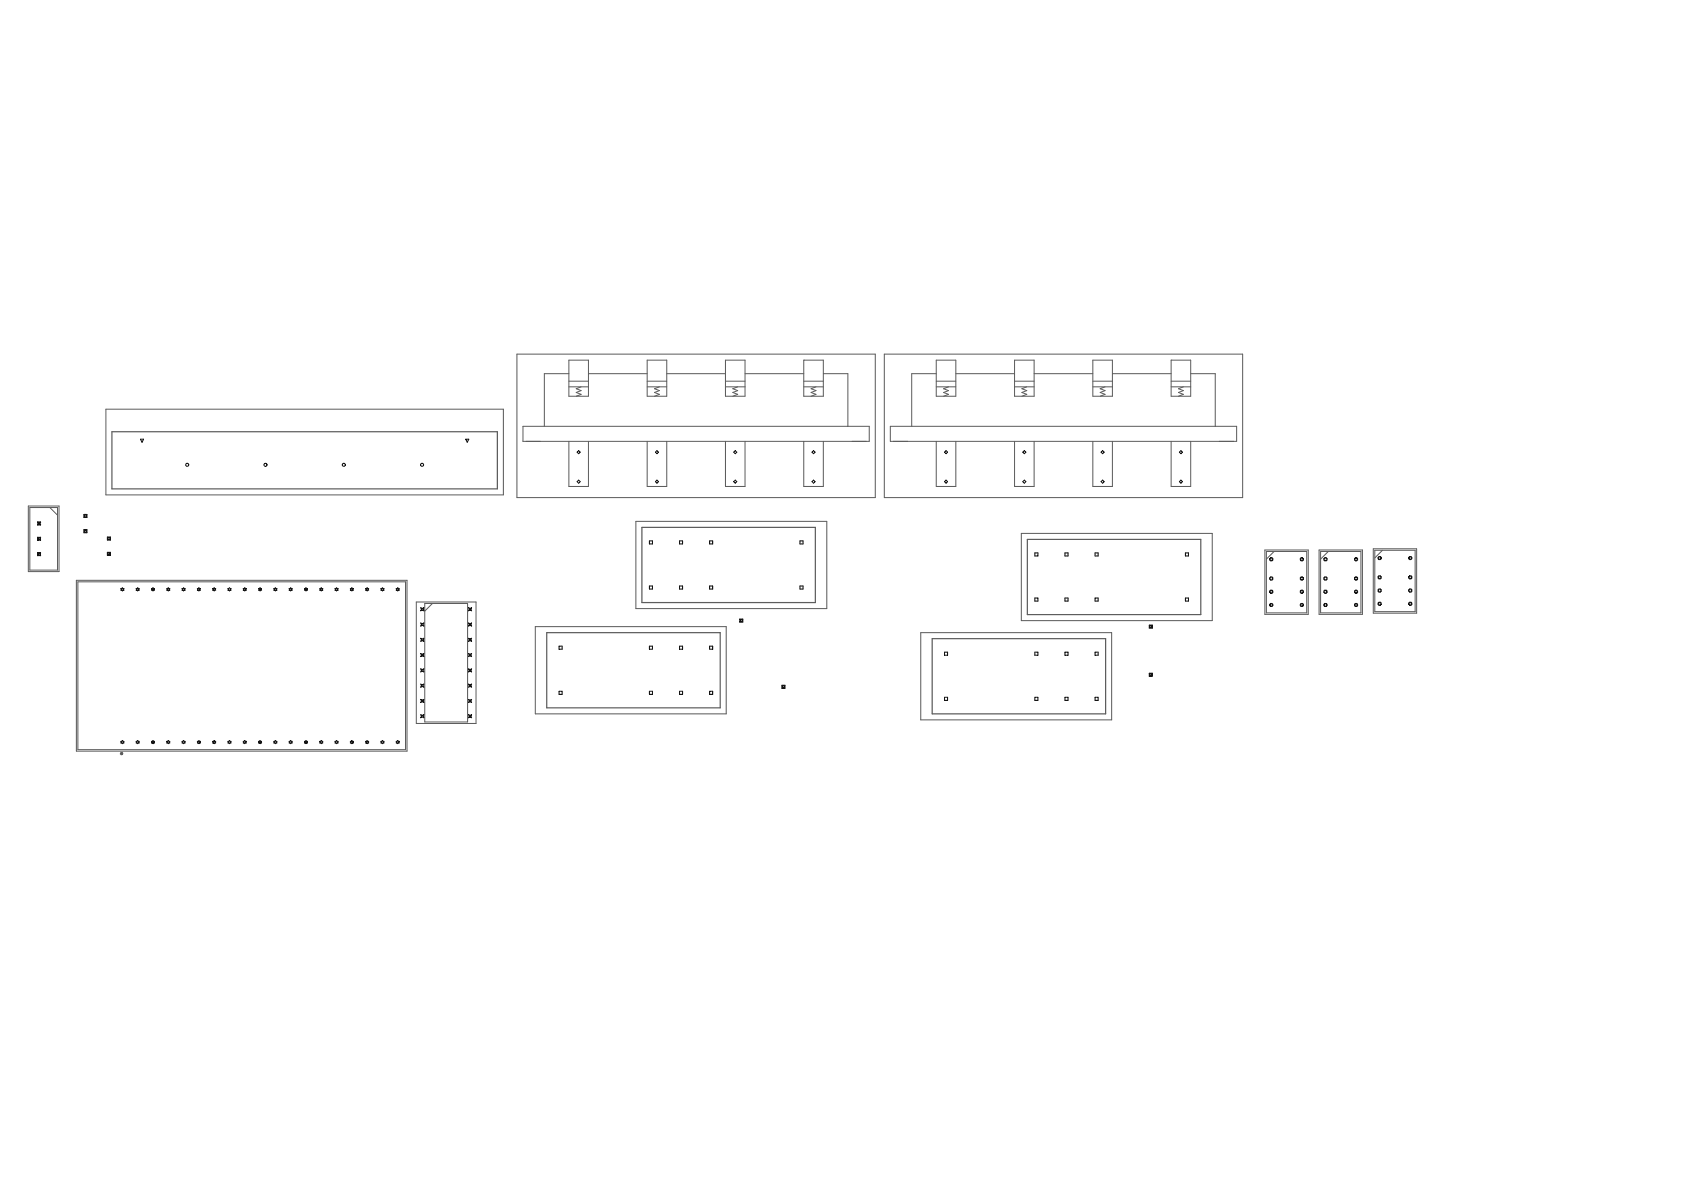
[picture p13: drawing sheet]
<svg xmlns="http://www.w3.org/2000/svg" width="297mm" height="210mm" viewBox="0 0 297 210" stroke-linecap="round" stroke-linejoin="round" font-family="sans-serif">
<g fill="none" stroke="#5a5a5a" stroke-width=".18">
<path d="M18.7 72.2h70.1v15.1h-70.1zM91.2 62.5h63.2v25.3h-63.2zM92.2 75.2h61.1v2.7h-61.1zM100.3 68.2h3.5M100.3 67.2h3.5M100.3 63.5h3.5v6.4h-3.5zM100.3 77.9v7.9h3.5v-7.9M100.3 65.9h-4.3v9.3M102.5 68.2l-.9 .4 .9 .3-.9 .3 .9 .4-.9 .3M103.8 65.9h10.4M114.2 68.2h3.4M114.2 67.2h3.4"/>
<path d="M114.2 63.5h3.4v6.4h-3.4zM114.2 77.9v7.9h3.4v-7.9M116.3 68.2l-.9 .4 .9 .3-.9 .3 .9 .4-.9 .3M117.6 65.9h10.4M128 68.2h3.4M128 67.2h3.4M128 63.5h3.4v6.4h-3.4zM128 77.9v7.9h3.4v-7.9M130.1 68.2l-.8 .4 .8 .3-.8 .3 .8 .4-.8 .3M131.4 65.9h10.4M141.8 68.2h3.4M141.8 67.2h3.4"/>
<path d="M141.8 63.5h3.4v6.4h-3.4zM141.8 77.9v7.9h3.4v-7.9M143.9 68.2l-.8 .4 .8 .3-.8 .3 .8 .4-.8 .3M145.2 65.9h4.4v9.3M156 62.5h63.2v25.3h-63.2zM157 75.2h61.1v2.7h-61.1zM165.1 68.2h3.5M165.1 67.2h3.5M165.1 63.5h3.5v6.4h-3.5zM165.1 77.9v7.9h3.5v-7.9M165.1 65.9h-4.3v9.3M167.3 68.2l-.9 .4 .9 .3-.9 .3 .9 .4-.9 .3"/>
<path d="M168.6 65.9h10.4M179 68.2h3.4M179 67.2h3.4M179 63.5h3.4v6.4h-3.4zM179 77.9v7.9h3.4v-7.9M181.1 68.2l-.8 .4 .8 .3-.8 .3 .8 .4-.8 .3M182.4 65.9h10.4M192.8 68.2h3.4M192.8 67.2h3.4M192.8 63.5h3.4v6.4h-3.4zM192.8 77.9v7.9h3.4v-7.9M194.9 68.2l-.8 .4 .8 .3-.8 .3 .8 .4-.8 .3"/>
<path d="M196.2 65.9h10.4M206.6 68.2h3.4M206.6 67.2h3.4M206.6 63.5h3.4v6.4h-3.4zM206.6 77.9v7.9h3.4v-7.9M208.7 68.2l-.8 .4 .8 .3-.8 .3 .8 .4-.8 .3M210 65.9h4.4v9.3M5 89.3h5.4v11.5h-5.4zM5.3 89.5h4.8v11.1h-4.8zM8.8 89.5l1.3 1.4M112.2 92h33.6v15.3h-33.6zM180.2 94.1h33.6v15.4h-33.6z"/>
<path d="M223.1 97h7.7v11.4h-7.7zM223.4 97.3h7.1v10.8h-7.1zM224.7 97.3l-1.3 1.3M232.7 97h7.6v11.4h-7.6zM232.9 97.3h7.2v10.8h-7.2zM234.3 97.3l-1.4 1.3M242.2 96.8h7.7v11.4h-7.7zM242.5 97.1h7.1v10.8h-7.1zM243.8 97.1l-1.3 1.3M13.5 102.4h58.3v30.1h-58.3zM13.7 102.6h57.8v29.6h-57.8zM73.4 106.2h10.6v21.4h-10.6z"/>
<path d="M74.9 106.5h7.6v20.8h-7.6zM76.3 106.5l-1.4 1.3M94.4 110.5h33.7v15.4h-33.7zM162.4 111.6h33.7v15.4h-33.7z"/>
</g>
<path d="M19.7 76.2h68v10h-68zM113.2 93h30.6v13.3h-30.6zM181.2 95.1h30.6v13.3h-30.6zM96.4 111.6h30.6v13.3h-30.6zM164.4 112.7h30.6v13.2h-30.6z" fill="none" stroke="#5a5a5a" stroke-width=".21"/>
<circle cx="21.4" cy="132.9" r=".15" fill="none" stroke="#5a5a5a" stroke-width=".3"/>
<g fill="none" stroke="#000" stroke-width=".18">
<path d="M24.8 77.5h.5l-.2 .5zM82.1 77.5h.6l-.3 .5zM101.8 79.8l.3-.3 .2 .3-.2 .2zM115.6 79.8l.3-.3 .3 .3-.3 .2zM129.4 79.8l.3-.3 .3 .3-.3 .2zM143.2 79.8l.3-.3 .3 .3-.3 .2zM166.6 79.8l.3-.3 .2 .3-.2 .2zM180.4 79.8l.3-.3 .3 .3-.3 .2zM194.2 79.8l.3-.3 .3 .3-.3 .2zM208 79.8l.3-.3 .3 .3-.3 .2zM6.6 92.1l.3 .1 .3-.1-.2 .2 .2 .3-.3-.1-.3 .1 .2-.3zM6.6 94.8l.3 .1 .3-.1-.2 .2 .2 .3-.3-.1-.3 .1 .2-.3z"/>
<path d="M6.6 97.5l.3 .1 .3-.1-.2 .2 .2 .3-.3-.1-.3 .1 .2-.3zM14.8 90.7h.5v.6h-.5zM14.8 93.4h.5v.6h-.5zM14.9 90.8h.3v.4h-.3zM14.9 93.5h.3v.4h-.3zM18.9 94.7h.6v.6h-.6zM18.9 97.4h.6v.6h-.6zM19 97.5h.4v.4h-.4zM19 94.8h.4v.4h-.4zM101.8 85l.3-.3 .2 .3-.2 .2zM114.5 95.4h.6v.5h-.6zM115.6 85l.3-.3 .3 .3-.3 .2z"/>
<path d="M119.9 95.4h.5v.5h-.5zM125.2 95.4h.5v.5h-.5zM129.4 85l.3-.3 .3 .3-.3 .2zM141.1 95.4h.5v.5h-.5zM143.2 85l.3-.3 .3 .3-.3 .2zM166.6 85l.3-.3 .2 .3-.2 .2zM180.4 85l.3-.3 .3 .3-.3 .2zM182.5 97.5h.6v.6h-.6zM187.8 97.5h.6v.6h-.6zM193.2 97.5h.5v.6h-.5zM194.2 85l.3-.3 .3 .3-.3 .2zM208 85l.3-.3 .3 .3-.3 .2z"/>
<path d="M209.1 97.5h.5v.6h-.5zM224 98.5l.4-.1 .1 .4-.4 .1zM229.4 98.5l.4-.1 .1 .4-.4 .1zM233.5 98.5l.4-.1 .2 .4-.4 .1zM238.9 98.5l.4-.1 .2 .4-.4 .1zM243.1 98.3l.4-.1 .1 .4-.4 .1zM248.5 98.3l.4-.1 .1 .4-.4 .1zM21.3 103.8l.3-.1 .3 .1-.2 .2 .2 .1-.3 .1-.3-.1 .2-.1zM24 103.8l.3-.1 .3 .1-.2 .2 .2 .1-.3 .1-.3-.1 .2-.1zM26.7 103.8l.3-.1 .3 .1-.2 .2 .2 .1-.3 .1-.3-.1 .2-.1zM29.4 103.8l.3-.1 .3 .1-.2 .2 .2 .1-.3 .1-.3-.1 .1-.1zM32.1 103.8l.3-.1 .3 .1-.2 .2 .2 .1-.3 .1-.3-.1 .1-.1z"/>
<path d="M34.8 103.8l.3-.1 .3 .1-.2 .2 .2 .1-.3 .1-.3-.1 .1-.1zM37.5 103.8l.3-.1 .2 .1-.1 .2 .1 .1-.2 .1-.3-.1 .1-.1zM40.2 103.8l.3-.1 .2 .1-.1 .2 .1 .1-.2 .1-.3-.1 .1-.1zM42.9 103.8l.3-.1 .2 .1-.1 .2 .1 .1-.2 .1-.3-.1 .1-.1zM45.6 103.8l.3-.1 .2 .1-.1 .2 .1 .1-.2 .1-.3-.1 .1-.1zM48.3 103.8l.3-.1 .2 .1-.1 .2 .1 .1-.2 .1-.3-.1 .1-.1zM51 103.8l.3-.1 .2 .1-.1 .2 .1 .1-.2 .1-.3-.1 .1-.1zM53.7 103.8l.3-.1 .2 .1-.1 .2 .1 .1-.2 .1-.3-.1 .1-.1zM56.4 103.8l.3-.1 .2 .1-.1 .2 .1 .1-.2 .1-.3-.1 .1-.1zM59.1 103.8l.3-.1 .2 .1-.1 .2 .1 .1-.2 .1-.3-.1 .1-.1zM61.8 103.8l.3-.1 .2 .1-.1 .2 .1 .1-.2 .1-.3-.1 .1-.1zM64.5 103.8l.3-.1 .2 .1-.1 .2 .1 .1-.2 .1-.3-.1 .1-.1z"/>
<path d="M67.2 103.8l.3-.1 .2 .1-.1 .2 .1 .1-.2 .1-.3-.1 .1-.1zM69.9 103.8l.3-.1 .2 .1-.1 .2 .1 .1-.2 .1-.3-.1 .1-.1zM74.2 107.2l.3 .1 .3-.1-.2 .3 .2 .2-.3-.1-.3 .1 .1-.2zM74.2 109.9l.3 .1 .3-.1-.2 .3 .2 .2-.3-.1-.3 .1 .1-.2zM74.2 112.6l.3 .1 .3-.1-.2 .3 .2 .2-.3-.1-.3 .1 .1-.2zM74.2 115.3l.3 .1 .3-.1-.2 .3 .2 .2-.3-.1-.3 .1 .1-.2zM74.2 118l.3 .1 .3-.1-.2 .2 .2 .3-.3-.1-.3 .1 .1-.3zM82.6 118l.3 .1 .3-.1-.1 .2 .1 .3-.3-.1-.3 .1 .2-.3zM82.6 115.3l.3 .1 .3-.1-.1 .3 .1 .2-.3-.1-.3 .1 .2-.2zM82.6 112.6l.3 .1 .3-.1-.1 .3 .1 .2-.3-.1-.3 .1 .2-.2zM82.6 109.9l.3 .1 .3-.1-.1 .3 .1 .2-.3-.1-.3 .1 .2-.2zM82.6 107.2l.3 .1 .3-.1-.1 .3 .1 .2-.3-.1-.3 .1 .2-.2z"/>
<path d="M98.6 114h.6v.5h-.6zM114.5 103.4h.6v.5h-.6zM114.5 114h.6v.5h-.6zM119.9 103.4h.5v.5h-.5zM119.9 114h.5v.5h-.5zM125.2 103.4h.5v.5h-.5zM125.2 114h.5v.5h-.5zM130.5 109.2h.5v.5h-.5zM130.6 109.3h.3v.3h-.3zM141.1 103.4h.5v.5h-.5zM166.6 115h.5v.6h-.5zM182.5 105.5h.6v.5h-.6z"/>
<path d="M182.5 115h.6v.6h-.6zM187.8 105.5h.6v.5h-.6zM187.8 115h.6v.6h-.6zM193.2 105.5h.5v.5h-.5zM193.2 115h.5v.6h-.5zM202.7 110.3h.6v.5h-.6zM202.7 118.8h.6v.5h-.6zM202.8 110.4h.4v.3h-.4zM202.8 118.9h.4v.3h-.4zM209.1 105.5h.5v.5h-.5zM224 101.9l.4-.1 .1 .4-.4 .1zM224 104.2l.4-.1 .1 .4-.4 .1z"/>
<path d="M224 106.6l.4-.2 .1 .4-.4 .2zM229.4 101.9l.4-.1 .1 .4-.4 .1zM229.4 104.2l.4-.1 .1 .4-.4 .1zM229.4 106.6l.4-.2 .1 .4-.4 .2zM233.5 101.9l.4-.1 .2 .4-.4 .1zM233.5 104.2l.4-.1 .2 .4-.4 .1zM233.5 106.6l.4-.2 .2 .4-.4 .2zM238.9 101.9l.4-.1 .2 .4-.4 .1zM238.9 104.2l.4-.1 .2 .4-.4 .1zM238.9 106.6l.4-.2 .2 .4-.4 .2zM243.1 104l.4-.1 .1 .4-.4 .1zM243.1 101.7l.4-.1 .1 .4-.4 .1z"/>
<path d="M243.1 106.4l.4-.2 .1 .4-.4 .2zM248.5 104l.4-.1 .1 .4-.4 .1zM248.5 101.7l.4-.1 .1 .4-.4 .1zM248.5 106.4l.4-.2 .1 .4-.4 .2zM21.3 130.8l.3-.2 .3 .2-.2 .1 .2 .1-.3 .2-.3-.2 .2-.1zM24 130.8l.3-.2 .3 .2-.2 .1 .2 .1-.3 .2-.3-.2 .2-.1zM26.7 130.8l.3-.2 .3 .2-.2 .1 .2 .1-.3 .2-.3-.2 .2-.1zM29.4 130.8l.3-.2 .3 .2-.2 .1 .2 .1-.3 .2-.3-.2 .1-.1zM32.1 130.8l.3-.2 .3 .2-.2 .1 .2 .1-.3 .2-.3-.2 .1-.1zM34.8 130.8l.3-.2 .3 .2-.2 .1 .2 .1-.3 .2-.3-.2 .1-.1zM37.5 130.8l.3-.2 .2 .2-.1 .1 .1 .1-.2 .2-.3-.2 .1-.1zM40.2 130.8l.3-.2 .2 .2-.1 .1 .1 .1-.2 .2-.3-.2 .1-.1z"/>
<path d="M42.9 130.8l.3-.2 .2 .2-.1 .1 .1 .1-.2 .2-.3-.2 .1-.1zM45.6 130.8l.3-.2 .2 .2-.1 .1 .1 .1-.2 .2-.3-.2 .1-.1zM48.3 130.8l.3-.2 .2 .2-.1 .1 .1 .1-.2 .2-.3-.2 .1-.1zM51 130.8l.3-.2 .2 .2-.1 .1 .1 .1-.2 .2-.3-.2 .1-.1zM53.7 130.8l.3-.2 .2 .2-.1 .1 .1 .1-.2 .2-.3-.2 .1-.1zM56.4 130.8l.3-.2 .2 .2-.1 .1 .1 .1-.2 .2-.3-.2 .1-.1zM59.1 130.8l.3-.2 .2 .2-.1 .1 .1 .1-.2 .2-.3-.2 .1-.1zM61.8 130.8l.3-.2 .2 .2-.1 .1 .1 .1-.2 .2-.3-.2 .1-.1zM64.5 130.8l.3-.2 .2 .2-.1 .1 .1 .1-.2 .2-.3-.2 .1-.1zM67.2 130.8l.3-.2 .2 .2-.1 .1 .1 .1-.2 .2-.3-.2 .1-.1zM69.9 130.8l.3-.2 .2 .2-.1 .1 .1 .1-.2 .2-.3-.2 .1-.1zM74.2 120.7l.3 .1 .3-.1-.2 .2 .2 .3-.3-.1-.3 .1 .1-.3z"/>
<path d="M74.2 123.4l.3 .1 .3-.1-.2 .2 .2 .3-.3-.1-.3 .1 .1-.3zM74.2 126.1l.3 .1 .3-.1-.2 .2 .2 .3-.3-.1-.3 .1 .1-.3zM82.6 126.1l.3 .1 .3-.1-.1 .2 .1 .3-.3-.1-.3 .1 .2-.3zM82.6 123.4l.3 .1 .3-.1-.1 .2 .1 .3-.3-.1-.3 .1 .2-.3zM82.6 120.7l.3 .1 .3-.1-.1 .2 .1 .3-.3-.1-.3 .1 .2-.3zM98.6 121.9h.6v.6h-.6zM114.5 121.9h.6v.6h-.6zM119.9 121.9h.5v.6h-.5zM125.2 121.9h.5v.6h-.5zM137.9 120.9h.6v.5h-.6zM138 121h.4v.3h-.4zM166.6 123h.5v.5h-.5z"/>
<path d="M182.5 123h.6v.5h-.6zM187.8 123h.6v.5h-.6zM193.2 123h.5v.5h-.5z"/>
<circle cx="33" cy="82" r=".27"/>
<circle cx="46.8" cy="82" r=".27"/>
<circle cx="60.6" cy="82" r=".27"/>
<circle cx="74.4" cy="82" r=".27"/>
</g>
</svg>
